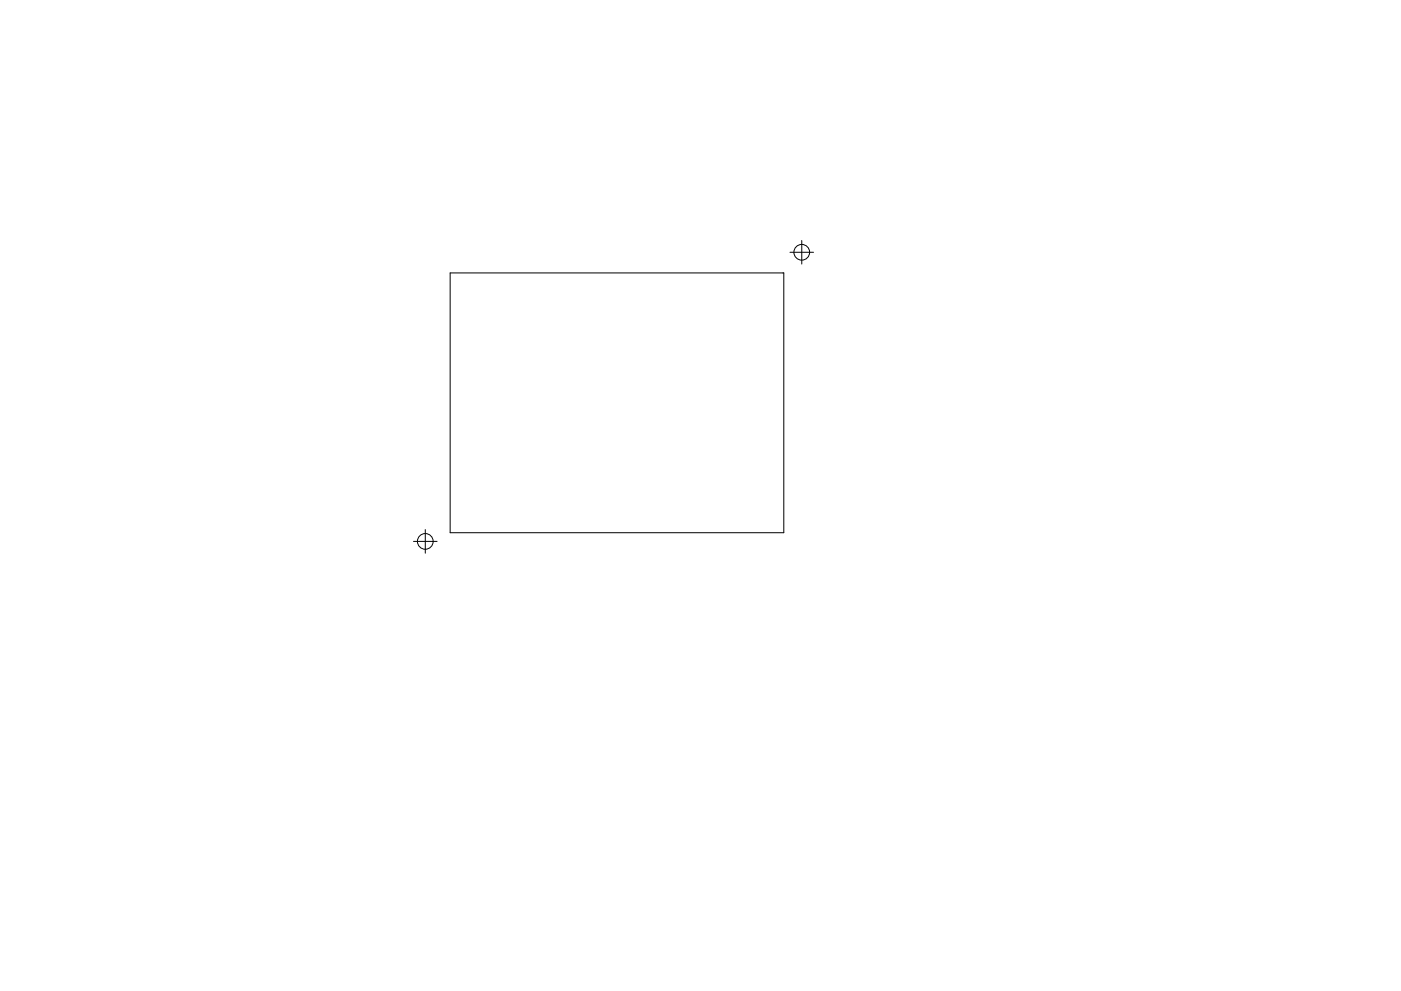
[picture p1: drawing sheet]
<svg xmlns="http://www.w3.org/2000/svg" width="297mm" height="210mm" viewBox="0 0 297 210" stroke-linecap="round" stroke-linejoin="round" font-family="sans-serif">
<g fill="none" stroke="#000" stroke-width=".21">
<path d="M95.4 57.9h70.8v55.1h-70.8zM167.5 53.5h5M170 51v5M87.7 114.9h5M90.2 112.4v5"/>
<circle cx="170" cy="53.5" r="1.67"/>
<circle cx="90.2" cy="114.9" r="1.67"/>
</g>
</svg>
